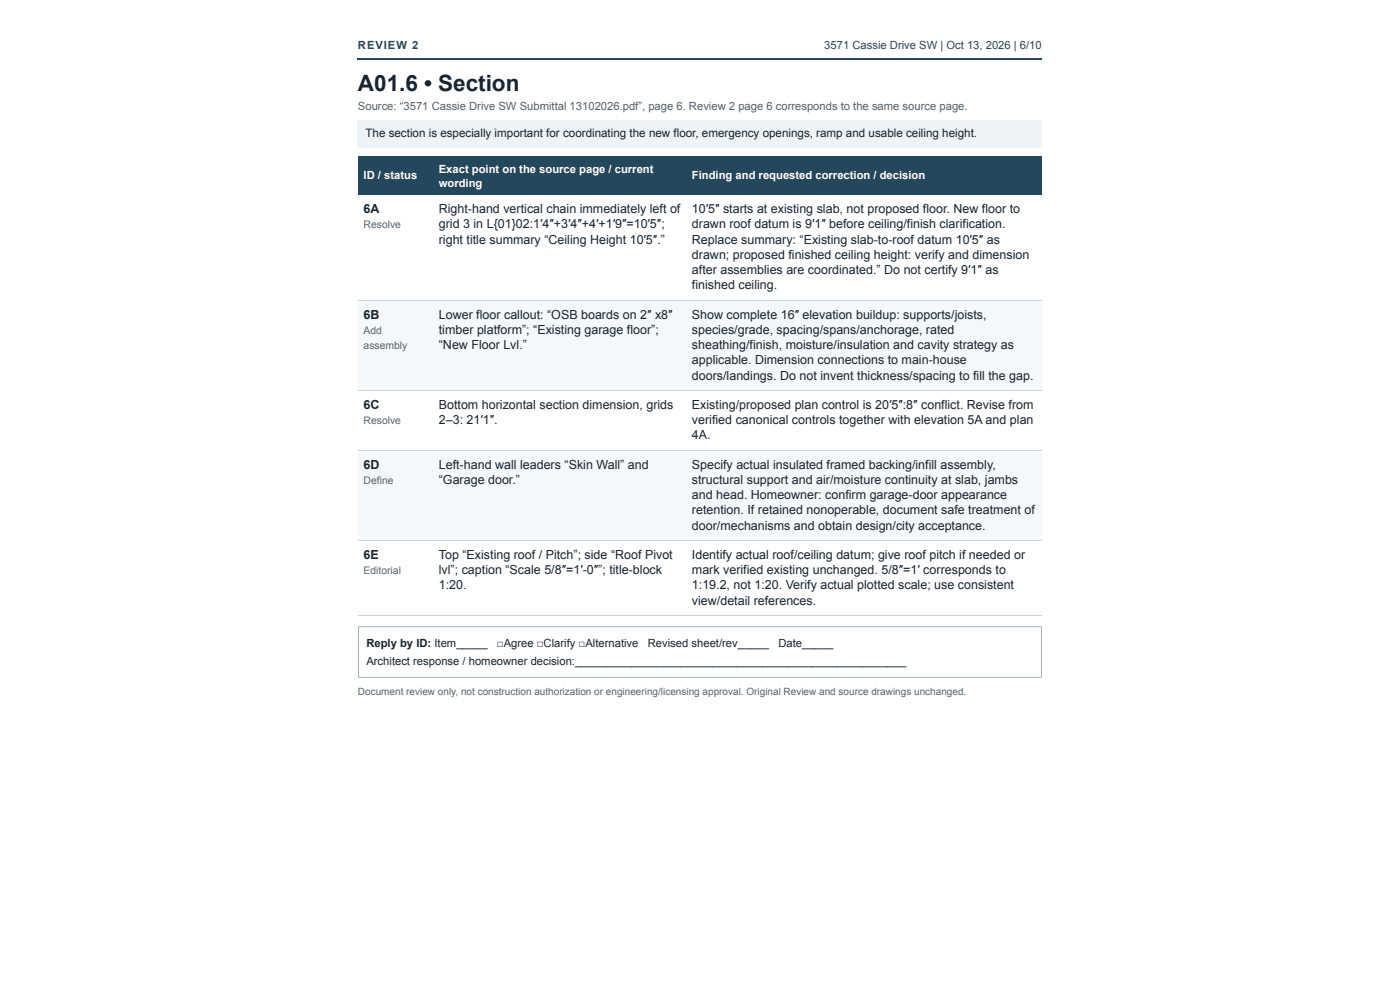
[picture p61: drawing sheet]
<svg xmlns="http://www.w3.org/2000/svg" width="420mm" height="297mm" viewBox="0 0 420 297" stroke-linecap="round" stroke-linejoin="round" font-family="sans-serif">
<defs><g id="words">
<text font-size="6.8" fill="#172431" x="107.4" y="27.3">A01.6 • Section</text>
<g font-size="3.7" fill="#172431">
<text x="109.1" y="63.8">6A</text>
<text x="131.7" y="63.8">Right-hand vertical chain immediately left of</text>
<text x="207.7" y="63.8">10′5″ starts at existing slab, not proposed floor. New floor to</text>
<text x="131.7" y="68.3">grid 3 in L{01}02:1′4″+3′4″+4′+1′9″=10′5″;</text>
<text x="207.7" y="68.3">drawn roof datum is 9′1″ before ceiling/finish clarification.</text>
<text x="131.7" y="73.1">right title summary “Ceiling Height 10′5″.”</text>
<text x="207.7" y="73.1">Replace summary: “Existing slab-to-roof datum 10′5″ as</text>
<text x="207.7" y="77.6">drawn; proposed finished ceiling height: verify and dimension</text>
<text x="207.7" y="82.1">after assemblies are coordinated.” Do not certify 9′1″ as</text>
<text x="207.7" y="86.6">finished ceiling.</text>
<text x="109.1" y="95.6">6B</text>
<text x="131.7" y="95.6">Lower floor callout: “OSB boards on 2″ x8″</text>
<text x="207.7" y="95.6">Show complete 16″ elevation buildup: supports/joists,</text>
<text x="131.7" y="100.1">timber platform”; “Existing garage floor”;</text>
<text x="207.7" y="100.1">species/grade, spacing/spans/anchorage, rated</text>
<text x="131.7" y="104.6">“New Floor Lvl.”</text>
<text x="207.7" y="104.6">sheathing/finish, moisture/insulation and cavity strategy as</text>
<text x="207.7" y="109.1">applicable. Dimension connections to main-house</text>
<text x="207.7" y="113.9">doors/landings. Do not invent thickness/spacing to fill the gap.</text>
<text x="109.1" y="122.6">6C</text>
<text x="131.7" y="122.6">Bottom horizontal section dimension, grids</text>
<text x="207.7" y="122.6">Existing/proposed plan control is 20′5″:8″ conflict. Revise from</text>
<text x="131.7" y="127.1">2–3: 21′1″.</text>
<text x="207.7" y="127.1">verified canonical controls together with elevation 5A and plan</text>
<text x="207.7" y="131.6">4A.</text>
<text x="109.1" y="140.6">6D</text>
<text x="131.7" y="140.6">Left-hand wall leaders “Skin Wall” and</text>
<text x="207.7" y="140.6">Specify actual insulated framed backing/infill assembly,</text>
<text x="131.7" y="145.1">“Garage door.”</text>
<text x="207.7" y="145.1">structural support and air/moisture continuity at slab, jambs</text>
<text x="207.7" y="149.6">and head. Homeowner: confirm garage-door appearance</text>
<text x="207.7" y="154.1">retention. If retained nonoperable, document safe treatment of</text>
<text x="207.7" y="158.9">door/mechanisms and obtain design/city acceptance.</text>
<text x="109.1" y="167.6">6E</text>
<text x="131.7" y="167.6">Top “Existing roof / Pitch”; side “Roof Pivot</text>
<text x="207.7" y="167.6">Identify actual roof/ceiling datum; give roof pitch if needed or</text>
<text x="131.7" y="172.1">lvl”; caption “Scale 5/8″=1′-0″”; title-block</text>
<text x="207.7" y="172.1">mark verified existing unchanged. 5/8″=1′ corresponds to</text>
<text x="131.7" y="176.6">1:20.</text>
<text x="207.7" y="176.6">1:19.2, not 1:20. Verify actual plotted scale; use consistent</text>
<text x="207.7" y="181.4">view/detail references.</text>
</g>
<text font-size="3.5" fill="#172431" x="109.7" y="41.1">The section is especially important for coordinating the new floor, emergency openings, ramp and usable ceiling height.</text>
<g font-size="3.4" fill="#23485d">
<text x="107.4" y="14.6">REVIEW 2</text>
<text x="247.4" y="14.6">3571 Cassie Drive SW | Oct 13, 2026 | 6/10</text>
</g>
<text font-size="3.4" fill="#4f606b" x="107.4" y="32.9">Source: “3571 Cassie Drive SW Submittal 13102026.pdf”, page 6. Review 2 page 6 corresponds to the same source page.</text>
<g font-size="3.4" fill="#fff">
<text x="109.1" y="53.7">ID / status</text>
<text x="131.7" y="51.8">Exact point on the source page / current</text>
<text x="207.7" y="53.7">Finding and requested correction / decision</text>
<text x="131.7" y="56">wording</text>
</g>
<g font-size="3.4" fill="#172431">
<text x="110" y="194.1">Reply by ID: Item_____</text>
<text x="149.2" y="194.1">□Agree □Clarify □Alternative</text>
<text x="194.4" y="194.1">Revised sheet/rev_____</text>
<text x="233.6" y="194.1">Date_____</text>
<text x="110" y="199.4">Architect response / homeowner decision:_____________________________________________________</text>
</g>
<g font-size="3.1" fill="#536471">
<text x="109.1" y="68.3">Resolve</text>
<text x="109.1" y="100.1">Add</text>
<text x="109.1" y="104.6">assembly</text>
<text x="109.1" y="127.1">Resolve</text>
<text x="109.1" y="145.1">Define</text>
<text x="109.1" y="172.1">Editorial</text>
</g>
<text font-size="3" fill="#536471" x="107.4" y="208.4">Document review only, not construction authorization or engineering/licensing approval. Original Review and source drawings unchanged.</text>
</g></defs>
<path d="M107.4 17.4h205.3v.6h-205.3z" fill="#23485d"/>
<path d="M107.4 36h205.3v8.2h-205.3z" fill="#edf3f6"/>
<g fill="#23485d">
<path d="M107.4 47h22.5v11.5h-22.5z"/>
<path d="M129.9 47h76v11.5h-76z"/>
<path d="M205.9 47h106.8v11.5h-106.8z"/>
</g>
<g fill="#f5f8fa">
<path d="M107.4 90h22.5v27h-22.5z"/>
<path d="M129.9 90h76v27h-76z"/>
<path d="M205.9 90h106.8v27h-106.8z"/>
<path d="M107.4 135h22.5v27h-22.5z"/>
<path d="M129.9 135h76v27h-76z"/>
<path d="M205.9 135h106.8v27h-106.8z"/>
</g>
<path d="M107.4 90.1h205.3M107.4 117.1h205.3M107.4 135.1h205.3M107.4 162.1h205.3M107.4 184.6h205.3" fill="none" stroke="#c9d4db" stroke-width=".3"/>
<path d="M107.6 188h205v15.2h-205z" fill="none" stroke="#a2b5bf" stroke-width=".3"/>
<use href="#words"/>
</svg>
